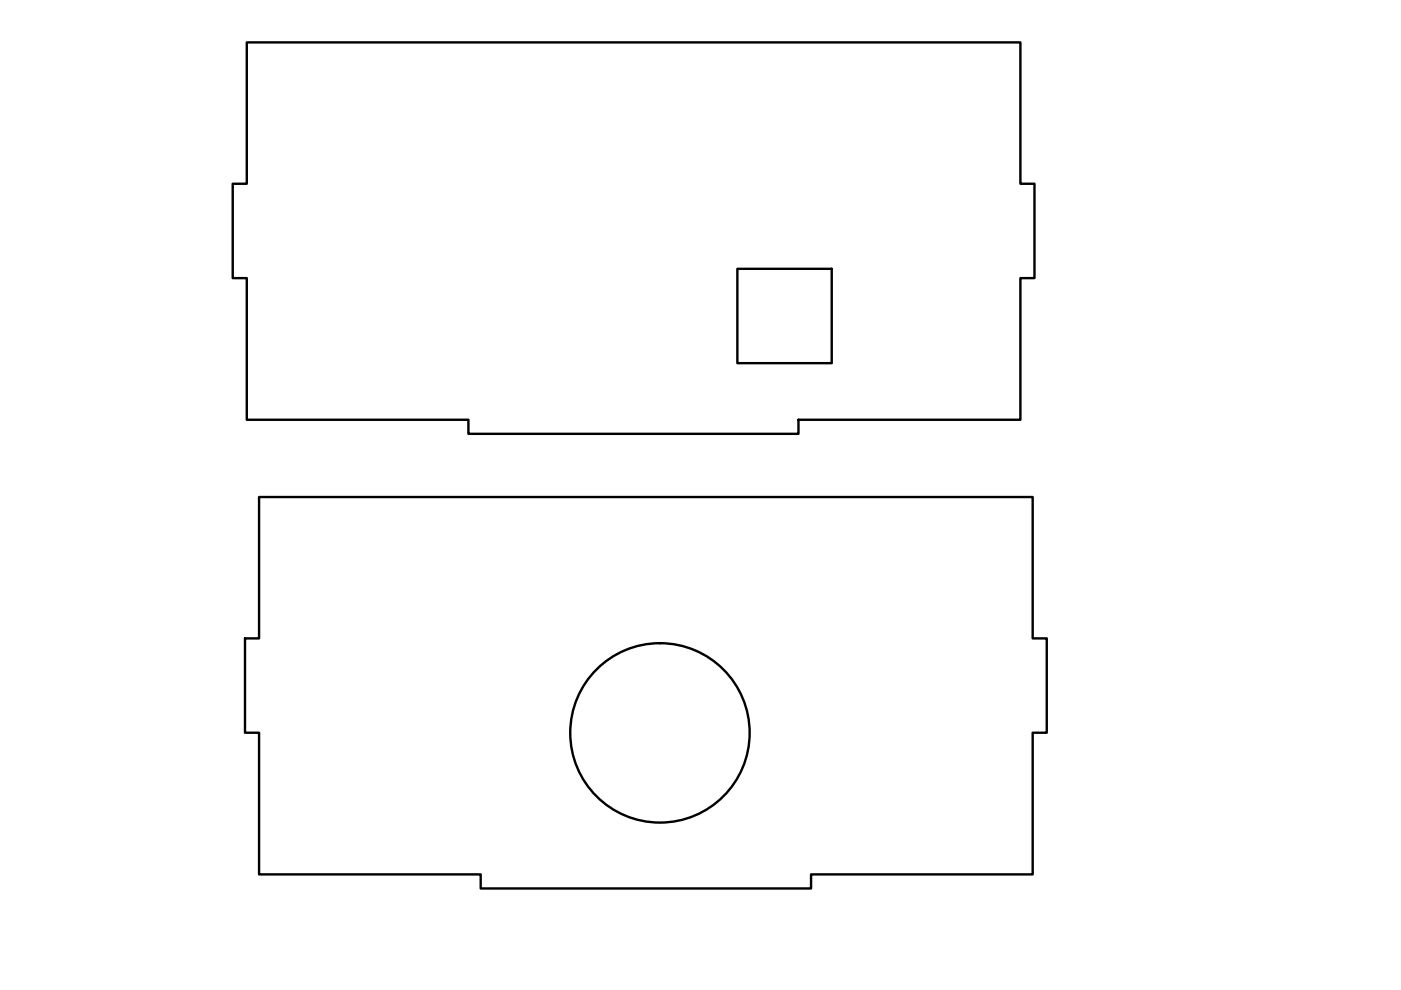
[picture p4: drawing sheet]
<svg xmlns="http://www.w3.org/2000/svg" width="297mm" height="210mm" viewBox="0 0 297 210" stroke-linecap="round" stroke-linejoin="round" font-family="sans-serif">
<!-- layer: Visible (ANSI) -->
<g fill="none" stroke="#000" stroke-width=".51">
<path d="M52.3 9h164v30h3v20h-3v30h-47v3h-70v-3h-47v-30h-3v-20h3zM156.3 57h20v20h-20zM54.9 105.4h164v30h3v20h-3v30h-46.9v3h-70.1v-3h-47v-30h-3v-20h3z"/>
<circle cx="139.9" cy="155.4" r="19"/>
</g>
</svg>
